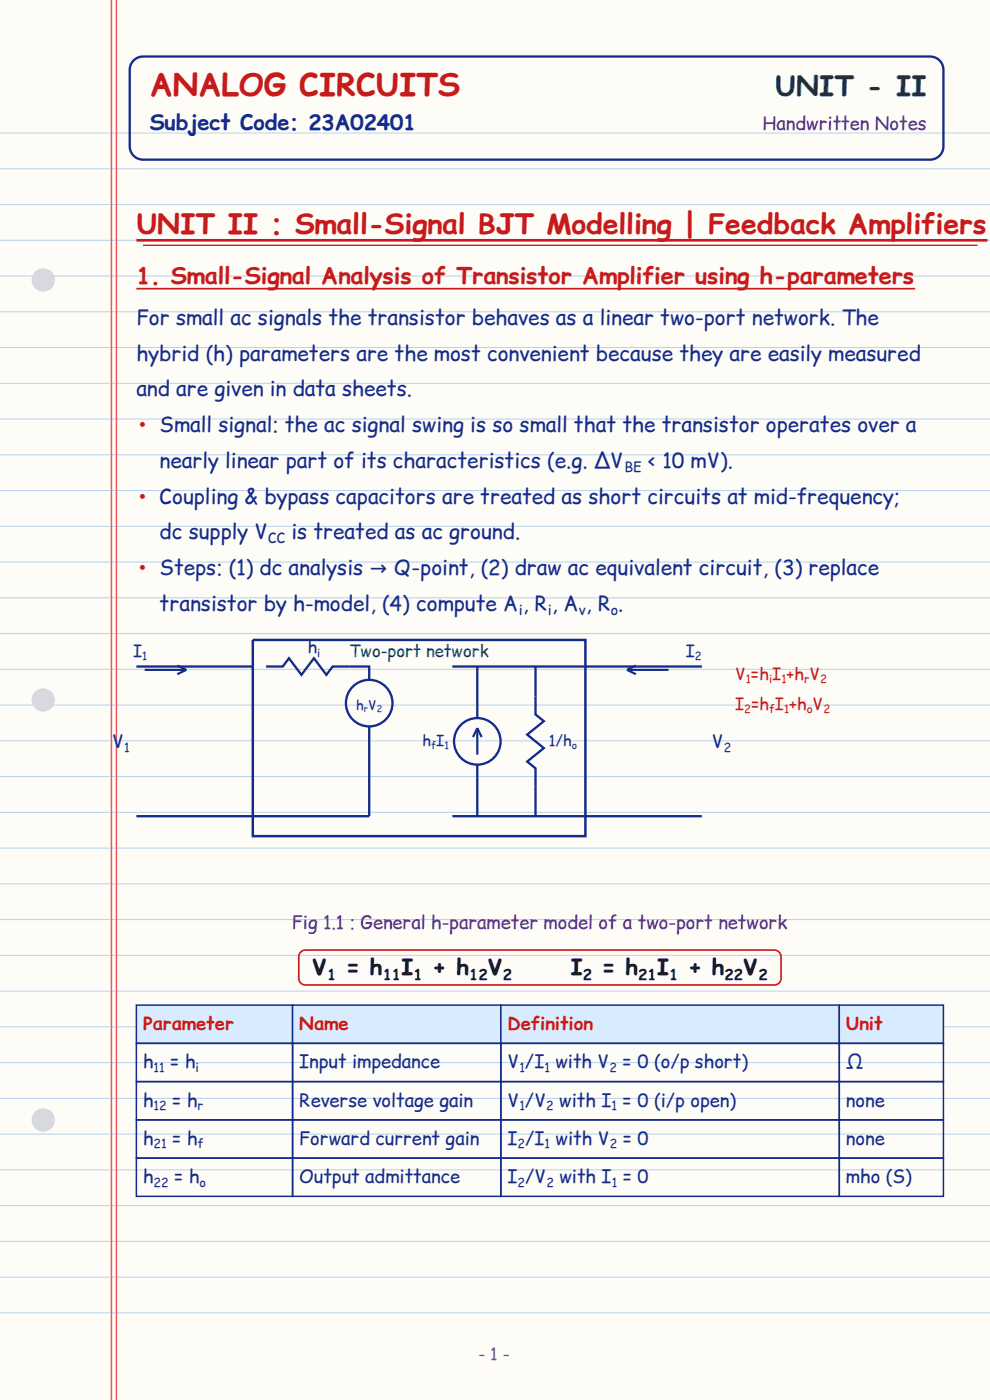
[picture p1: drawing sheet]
<svg xmlns="http://www.w3.org/2000/svg" width="210mm" height="297mm" viewBox="0 0 210 297" stroke-linecap="round" stroke-linejoin="round" font-family="sans-serif">
<defs><g id="words">
<text font-size="6.7" fill="#c71a1a" x="31.7" y="20.5">ANALOG CIRCUITS</text>
<text font-size="6" fill="#0d7333" x="164.4" y="20.5">UNIT - II</text>
<text font-size="6" fill="#c71a1a" x="28.9" y="49.6">UNIT II : Small-Signal BJT Modelling | Feedback Amplifiers</text>
<text font-size="4.9" fill="#c71a1a" x="28.9" y="60.2">1. Small-Signal Analysis of Transistor Amplifier using h-parameters</text>
<g font-size="4.8" fill="#1a1a1f">
<text x="66.2" y="206.8">V</text>
<text x="73.4" y="206.8">= h</text>
<text x="85.1" y="206.8">I</text>
<text x="91.8" y="206.8">+ h</text>
<text x="103.4" y="206.8">V</text>
<text x="121" y="206.8">I</text>
<text x="127.7" y="206.8">= h</text>
<text x="139.3" y="206.8">I</text>
<text x="146" y="206.8">+ h</text>
<text x="157.7" y="206.8">V</text>
</g>
<text font-size="4.6" fill="#142b8c" x="31.7" y="27.5">Subject Code: 23A02401</text>
<g font-size="4.4" fill="#142b8c">
<text x="28.9" y="68.9">For small ac signals the transistor behaves as a linear two-port network. The</text>
<text x="28.9" y="76.5">hybrid (h) parameters are the most convenient because they are easily measured</text>
<text x="28.9" y="84.1">and are given in data sheets.</text>
<text x="33.9" y="99.2">nearly linear part of its characteristics (e.g. ΔV</text>
<text x="137.5" y="99.2">&lt; 10 mV).</text>
<text x="33.9" y="114.4">dc supply V</text>
<text x="61.8" y="114.4">is treated as ac ground.</text>
<text x="33.9" y="129.6">transistor by h-model, (4) compute A , R , A , R .</text>
</g>
<g font-size="4.4" fill="#c71a1a">
<text x="28.9" y="91.7">• Small signal: the ac signal swing is so small that the transistor operates over a</text>
<text x="28.9" y="106.8">• Coupling &amp; bypass capacitors are treated as short circuits at mid-frequency;</text>
<text x="28.9" y="122">• Steps: (1) dc analysis → Q-point, (2) draw ac equivalent circuit, (3) replace</text>
</g>
<g font-size="3.9" fill="#661a80">
<text x="161.8" y="27.5">Handwritten Notes</text>
<text x="61.9" y="197.1">Fig 1.1 : General h-parameter model of a two-port network</text>
</g>
<g font-size="3.9" fill="#142b8c">
<text x="23.8" y="158.7">V</text>
<text x="151" y="158.7">V</text>
<text x="30.3" y="226.6">h</text>
<text x="36.1" y="226.6">= h</text>
<text x="63.5" y="226.6">Input impedance</text>
<text x="107.7" y="226.6">V /I with V</text>
<text x="132.1" y="226.6">= 0 (o/p short)</text>
<text x="179.4" y="226.6">Ω</text>
<text x="30.3" y="234.7">h</text>
<text x="36.5" y="234.7">= h</text>
<text x="63.5" y="234.7">Reverse voltage gain</text>
<text x="107.7" y="234.7">V /V</text>
<text x="118.6" y="234.7">with I = 0 (i/p open)</text>
<text x="179.4" y="234.7">none</text>
<text x="30.3" y="242.9">h</text>
<text x="36.5" y="242.9">= h</text>
<text x="63.5" y="242.9">Forward current gain</text>
<text x="107.7" y="242.9">I /I with V</text>
<text x="132.1" y="242.9">= 0</text>
<text x="179.4" y="242.9">none</text>
<text x="30.3" y="251">h</text>
<text x="37" y="251">= h</text>
<text x="63.5" y="251">Output admittance</text>
<text x="107.7" y="251">I /V</text>
<text x="118.7" y="251">with I = 0</text>
<text x="179.4" y="251">mho (S)</text>
</g>
<g font-size="3.9" fill="#c71a1a">
<text x="30.3" y="218.5">Parameter</text>
<text x="63.5" y="218.5">Name</text>
<text x="107.7" y="218.5">Definition</text>
<text x="179.4" y="218.5">Unit</text>
</g>
<g font-size="3.5" fill="#142b8c">
<text x="28.2" y="139.3">I</text>
<text x="65.3" y="138.6">h</text>
<text x="145.5" y="139.3">I</text>
</g>
<text font-size="3.5" fill="#0d7333" x="74.1" y="139.3">Two-port network</text>
<g font-size="3.5" fill="#c71a1a">
<text x="155.9" y="144.2">V =h I +h V</text>
<text x="155.9" y="150.6">I =h I +h V</text>
</g>
<text font-size="3.5" fill="#666673" x="101.5" y="288.5">- 1 -</text>
<g font-size="3.2" fill="#142b8c">
<text x="89.6" y="158.3">h I</text>
<text x="116.4" y="158.3">1/h</text>
</g>
<g font-size="3.2" fill="#1a1a1f">
<text x="69.4" y="207.8">1</text>
<text x="81.2" y="207.8">11</text>
<text x="87.7" y="207.8">1</text>
<text x="99.5" y="207.8">12</text>
<text x="106.7" y="207.8">2</text>
<text x="123.6" y="207.8">2</text>
<text x="135.4" y="207.8">21</text>
<text x="141.9" y="207.8">1</text>
<text x="153.7" y="207.8">22</text>
<text x="160.9" y="207.8">2</text>
</g>
<g font-size="3" fill="#142b8c">
<text x="132.4" y="100.1">BE</text>
<text x="56.9" y="115.3">CC</text>
<text x="110" y="130.5">i</text>
<text x="116.2" y="130.5">i</text>
<text x="122.8" y="130.5">v</text>
<text x="129.6" y="130.5">o</text>
</g>
<text font-size="2.8" fill="#142b8c" x="75.5" y="150.6">h V</text>
<g font-size="2.6" fill="#142b8c">
<text x="26.3" y="159.5">1</text>
<text x="153.5" y="159.5">2</text>
<text x="32.6" y="227.4">11</text>
<text x="41.5" y="227.4">i</text>
<text x="110.2" y="227.4">1</text>
<text x="115.5" y="227.4">1</text>
<text x="129.3" y="227.4">2</text>
<text x="32.6" y="235.5">12</text>
<text x="41.9" y="235.5">r</text>
<text x="110.2" y="235.5">1</text>
<text x="115.9" y="235.5">2</text>
<text x="129.7" y="235.5">1</text>
<text x="32.6" y="243.6">21</text>
<text x="41.9" y="243.6">f</text>
<text x="109.8" y="243.6">2</text>
<text x="115.5" y="243.6">1</text>
<text x="129.3" y="243.6">2</text>
<text x="32.6" y="251.8">22</text>
<text x="42.3" y="251.8">o</text>
<text x="109.8" y="251.8">2</text>
<text x="115.9" y="251.8">2</text>
<text x="129.8" y="251.8">1</text>
</g>
<g font-size="2.4" fill="#142b8c">
<text x="30.1" y="140">1</text>
<text x="67.3" y="139.3">i</text>
<text x="147.4" y="140">2</text>
</g>
<g font-size="2.4" fill="#c71a1a">
<text x="158.2" y="144.9">1</text>
<text x="163.1" y="144.9">i</text>
<text x="165.7" y="144.9">1</text>
<text x="170.6" y="144.9">r</text>
<text x="174" y="144.9">2</text>
<text x="157.9" y="151.3">2</text>
<text x="163.2" y="151.3">f</text>
<text x="166.3" y="151.3">1</text>
<text x="171.1" y="151.3">o</text>
<text x="174.7" y="151.3">2</text>
</g>
<g font-size="2.2" fill="#142b8c">
<text x="91.4" y="159">f</text>
<text x="94.3" y="159">1</text>
<text x="121.3" y="159">o</text>
</g>
<g font-size="1.9" fill="#142b8c">
<text x="77.2" y="151.1">r</text>
<text x="79.9" y="151.1">2</text>
</g>
</g></defs>
<path d="M0 0h210v297h-210z" fill-rule="evenodd" fill="#fefcf6"/>
<g fill="none" stroke="#b8d1ed" stroke-width=".21">
<path d="M0 28.2h210M0 35.8h210M0 43.4h210M0 51h210M0 58.6h210M0 66.1h210M0 73.7h210M0 81.3h210M0 88.9h210M0 96.5h210M0 104.1h210M0 111.7h210"/>
<path d="M0 119.2h210M0 126.8h210M0 134.4h210M0 142h210M0 149.6h210M0 157.2h210M0 164.7h210M0 172.3h210M0 179.9h210M0 187.5h210M0 195.1h210M0 202.7h210"/>
<path d="M0 210.3h210M0 217.8h210M0 225.4h210M0 233h210M0 240.6h210M0 248.2h210M0 255.8h210M0 263.3h210M0 270.9h210M0 278.5h210"/>
</g>
<path d="M23.6 0v297M24.7 0v297" fill="none" stroke="#e65959" stroke-width=".32"/>
<g fill="#d9d9d9">
<circle cx="9.2" cy="237.6" r="2.47"/>
<circle cx="9.2" cy="148.5" r="2.47"/>
<circle cx="9.2" cy="59.4" r="2.47"/>
</g>
<g fill="none" stroke="#142b8c" stroke-width=".49">
<path d="M28.1 13.1a2.82 2.82 0 0 1 2.2-1.1h167a2.82 2.82 0 0 1 2.8 2.8v16.2a2.82 2.82 0 0 1-2.8 2.9h-167a2.82 2.82 0 0 1-2.8-2.9v-16.2l.1-.6zM28.9 141.4h24.7M56.4 141.4h3.6l1.3-1.8 2.6 3.6 2.7-3.6 2.6 3.6 1.4-1.8h7.7v2.8M78.3 154.1v19.1h-49.4M96 141.4h52.9M101.2 141.4v10.9M113.6 141.4v10.2l1.8 1.4-3.6 2.8 3.6 2.9-3.6 2.9 1.8 1.4v10.2M96 173.2h52.9M101.2 162.2v11"/>
<circle cx="78.3" cy="149.2" r="4.9"/>
<circle cx="101.2" cy="157.3" r="4.9"/>
</g>
<path d="M28.9 51h180.6" fill="none" stroke="#c71a1a" stroke-width=".56"/>
<path d="M30.3 52h177.1" fill="none" stroke="#c71a1a" stroke-width=".28"/>
<path d="M28.9 61.2h165.2M63.9 201.8l.9-.2h99.5a1.41 1.41 0 0 1 1.4 1.4v4.5a1.41 1.41 0 0 1-1.4 1.5h-99.5a1.41 1.41 0 0 1-1.4-1.5v-4.5v-.5z" fill="none" stroke="#c71a1a" stroke-width=".35"/>
<path d="M53.6 135.8h70.6v41.6h-70.6z" fill="none" stroke="#142b8c" stroke-width=".53"/>
<path d="M30.7 142.1h8.8M37.6 141.2l1.9 .9M39.5 142.1l-1.9 .9M101.2 154.5v5.6M101.2 154.5l-.9 1.9M101.2 154.5l1 1.9M133 142.1h8.8M133 142.1l1.9 .9M134.9 141.2l-1.9 .9" fill="none" stroke="#142b8c" stroke-width=".46"/>
<path d="M28.9 213.2h33.2v8.1h-33.2z" fill-rule="evenodd" fill="#d9ebff"/>
<path d="M28.9 213.2h33.2v8.1h-33.2z" fill="none" stroke="#142b8c" stroke-width=".32"/>
<path d="M62.1 213.2h44.1v8.1h-44.1z" fill-rule="evenodd" fill="#d9ebff"/>
<path d="M62.1 213.2h44.1v8.1h-44.1z" fill="none" stroke="#142b8c" stroke-width=".32"/>
<path d="M106.2 213.2h71.8v8.1h-71.8z" fill-rule="evenodd" fill="#d9ebff"/>
<path d="M106.2 213.2h71.8v8.1h-71.8z" fill="none" stroke="#142b8c" stroke-width=".32"/>
<path d="M178 213.2h22.1v8.1h-22.1z" fill-rule="evenodd" fill="#d9ebff"/>
<g fill="none" stroke="#142b8c" stroke-width=".32">
<path d="M178 213.2h22.1v8.1h-22.1zM28.9 221.3h33.2v8.2h-33.2zM28.9 229.5h33.2v8.1h-33.2zM28.9 237.6h33.2v8.1h-33.2zM62.1 221.3h44.1v8.2h-44.1zM62.1 229.5h44.1v8.1h-44.1zM62.1 237.6h44.1v8.1h-44.1zM106.2 221.3h71.8v8.2h-71.8zM106.2 229.5h71.8v8.1h-71.8zM106.2 237.6h71.8v8.1h-71.8zM178 221.3h22.1v8.2h-22.1zM178 229.5h22.1v8.1h-22.1z"/>
<path d="M178 237.6h22.1v8.1h-22.1zM28.9 245.7h33.2v8.1h-33.2zM62.1 245.7h44.1v8.1h-44.1zM106.2 245.7h71.8v8.1h-71.8zM178 245.7h22.1v8.1h-22.1z"/>
</g>
<use href="#words"/>
</svg>
